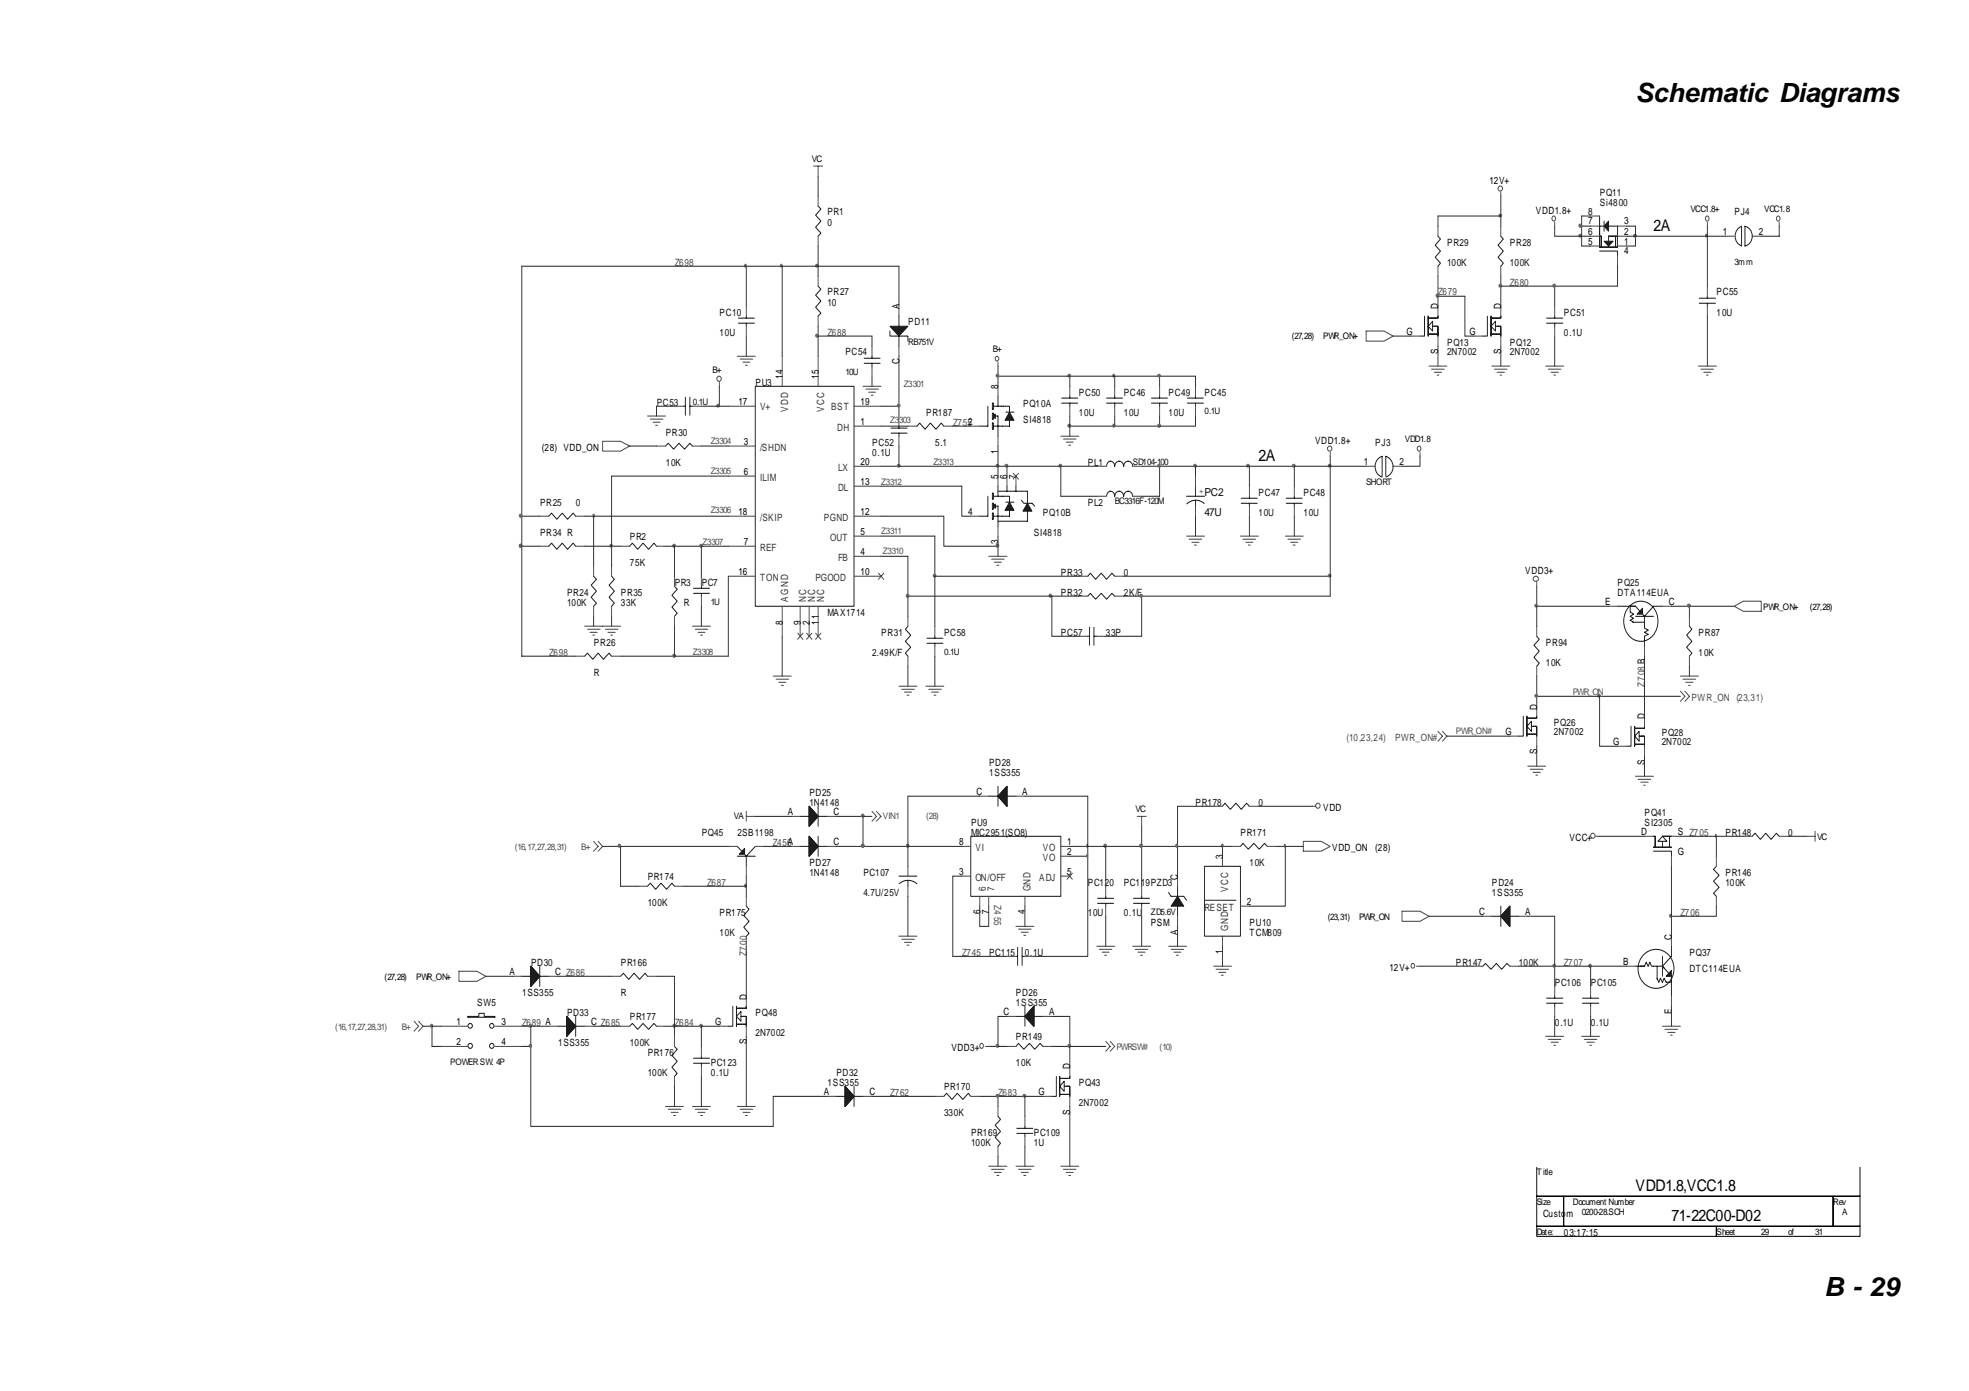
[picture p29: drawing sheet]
<svg xmlns="http://www.w3.org/2000/svg" width="297mm" height="210mm" viewBox="0 0 297 210" stroke-linecap="round" stroke-linejoin="round" font-family="sans-serif">
<defs><g id="words">
<g font-size="4">
<text x="246.7" y="15.4">Schematic Diagrams</text>
<text x="275.2" y="195.6">B - 29</text>
</g>
<g font-size="2.4">
<text x="249.5" y="34.8">2A</text>
<text x="189.8" y="69.6">2A</text>
<text x="246.7" y="179.8">VDD1.8,VCC1.8</text>
<text x="252.2" y="184.3">71-22C00-D02</text>
</g>
<g font-size="1.7" fill="#0d0d0d">
<text x="181.7" y="74.9">PC2</text>
<text x="181.7" y="77.9">47U</text>
</g>
<g font-size="1.5">
<text x="224.7" y="27.7">12V+</text>
<text x="231.7" y="32.2">VDD1.8+</text>
<text x="239.6" y="35.4">6</text>
<text x="239.6" y="33.9">7</text>
<text x="239.6" y="32.4">8</text>
<text x="245" y="35.4">2</text>
<text x="245" y="33.9">3</text>
<text x="259.9" y="35.4">1</text>
<text x="265.3" y="35.4">2</text>
<text x="239.6" y="36.9">5</text>
<text x="245" y="38.4">4</text>
<text x="245" y="36.9">1</text>
<text x="135.7" y="46.7" transform="rotate(-90 135.7 46.7)">A</text>
<text x="217" y="46.7" transform="rotate(-90 217 46.7)">D</text>
<text x="226.5" y="46.7" transform="rotate(-90 226.5 46.7)">D</text>
<text x="212.2" y="50.5">G</text>
<text x="217" y="53.5" transform="rotate(-90 217 53.5)">S</text>
<text x="221.7" y="50.5">G</text>
<text x="226.5" y="53.5" transform="rotate(-90 226.5 53.5)">S</text>
<text x="118.1" y="57.2" transform="rotate(-90 118.1 57.2)">14</text>
<text x="123.5" y="57.2" transform="rotate(-90 123.5 57.2)">15</text>
<text x="135.7" y="55" transform="rotate(-90 135.7 55)">C</text>
<text x="150.6" y="58.8" transform="rotate(-90 150.6 58.8)">8</text>
<text x="111.4" y="61.1">17</text>
<text x="129.8" y="64.1">1</text>
<text x="129.8" y="61.1">19</text>
<text x="81.7" y="68">(28) VDD_ON</text>
<text x="112.2" y="67.1">3</text>
<text x="112.2" y="71.6">6</text>
<text x="129.8" y="70.1">20</text>
<text x="150.6" y="68.5" transform="rotate(-90 150.6 68.5)">1</text>
<text x="198.4" y="66.9">VDD1.8+</text>
<text x="205.7" y="70.1">1</text>
<text x="211.1" y="70.1">2</text>
<text x="111.4" y="77.6">18</text>
<text x="129.8" y="77.6">12</text>
<text x="129.8" y="73.1">13</text>
<text x="146.1" y="77.6">4</text>
<text x="150.6" y="72.4" transform="rotate(-90 150.6 72.4)">5</text>
<text x="152" y="72.4" transform="rotate(-90 152 72.4)">6</text>
<text x="153.3" y="72.4" transform="rotate(-90 153.3 72.4)">7</text>
<text x="112.2" y="82.2">7</text>
<text x="129.8" y="83.7">4</text>
<text x="129.8" y="80.7">5</text>
<text x="150.6" y="82.1" transform="rotate(-90 150.6 82.1)">3</text>
<text x="111.4" y="86.7">16</text>
<text x="129.8" y="86.7">10</text>
<text x="230.1" y="86.6">VDD3+</text>
<text x="118.1" y="94.2" transform="rotate(-90 118.1 94.2)">8</text>
<text x="120.8" y="94.2" transform="rotate(-90 120.8 94.2)">9</text>
<text x="122.2" y="94.2" transform="rotate(-90 122.2 94.2)">2</text>
<text x="123.5" y="94.2" transform="rotate(-90 123.5 94.2)">11</text>
<text x="242.2" y="91.2">E</text>
<text x="251.8" y="91.2">C</text>
<text x="231.9" y="107.1" transform="rotate(-90 231.9 107.1)">D</text>
<text x="227.1" y="110.9">G</text>
<text x="231.9" y="113.8" transform="rotate(-90 231.9 113.8)">S</text>
<text x="243.4" y="112.4">G</text>
<text x="248.1" y="108.5" transform="rotate(-90 248.1 108.5)">D</text>
<text x="147.3" y="119.9">C</text>
<text x="154.2" y="119.9">A</text>
<text x="248.1" y="115.4" transform="rotate(-90 248.1 115.4)">S</text>
<text x="118.9" y="122.9">A</text>
<text x="125.8" y="122.9">C</text>
<text x="199.6" y="122.4">VDD</text>
<text x="247.6" y="125.9">D</text>
<text x="253.1" y="125.9">S Z705</text>
<text x="125.8" y="127.5">C</text>
<text x="144.7" y="127.5">8</text>
<text x="161" y="127.5">1</text>
<text x="161" y="129">2</text>
<text x="184.5" y="129.7" transform="rotate(-90 184.5 129.7)">3</text>
<text x="201" y="128.4">VDD_ON</text>
<text x="207.5" y="128.4">(28)</text>
<text x="236.8" y="126.9">VCC+</text>
<text x="253.1" y="129">G</text>
<text x="144.7" y="132">3</text>
<text x="147.9" y="138" transform="rotate(-90 147.9 138)">6</text>
<text x="149.2" y="138" transform="rotate(-90 149.2 138)">7</text>
<text x="154.7" y="138" transform="rotate(-90 154.7 138)">4</text>
<text x="161" y="132">5</text>
<text x="177.7" y="132.7" transform="rotate(-90 177.7 132.7)">C</text>
<text x="188.1" y="136.5">2</text>
<text x="173.6" y="139.7">PSM</text>
<text x="177.7" y="141" transform="rotate(-90 177.7 141)">A</text>
<text x="223.2" y="138">C</text>
<text x="230.1" y="138">A</text>
<text x="252.2" y="141.8" transform="rotate(-90 252.2 141.8)">C</text>
<text x="76.9" y="147.1">A</text>
<text x="83.8" y="147.1">C Z686</text>
<text x="184.5" y="144" transform="rotate(-90 184.5 144)">1</text>
<text x="209.6" y="146.5">12V+</text>
<text x="244.9" y="145.6">B</text>
<text x="68.9" y="154.7">1</text>
<text x="75.6" y="154.7">3</text>
<text x="89.2" y="154.7">C Z685</text>
<text x="107.9" y="154.7">G</text>
<text x="112.7" y="150.8" transform="rotate(-90 112.7 150.8)">D</text>
<text x="151.4" y="153.1">C</text>
<text x="158.3" y="153.1">A</text>
<text x="252.2" y="153.1" transform="rotate(-90 252.2 153.1)">E</text>
<text x="68.9" y="157.7">2</text>
<text x="75.6" y="157.7">4</text>
<text x="112.7" y="157.6" transform="rotate(-90 112.7 157.6)">S</text>
<text x="143.5" y="158.5">VDD3+</text>
<text x="161.4" y="161.4" transform="rotate(-90 161.4 161.4)">D</text>
<text x="124.3" y="165.2">A</text>
<text x="131.2" y="165.2">C</text>
<text x="156.7" y="165.2">G</text>
<text x="161.4" y="168.2" transform="rotate(-90 161.4 168.2)">S</text>
<text x="232.8" y="183.6">Custom</text>
<text x="235.9" y="186.5">03:17:15</text>
</g>
<g font-size="1.5" fill="#0d0d0d">
<text x="241.3" y="29.5">PQ11</text>
<text x="124.8" y="32.5">PR1</text>
<text x="124.8" y="34">0</text>
<text x="241.3" y="31">Si4800</text>
<text x="261.6" y="32.5">PJ4</text>
<text x="218.3" y="37">PR29</text>
<text x="218.3" y="40.1">100K</text>
<text x="227.8" y="37">PR28</text>
<text x="227.8" y="40.1">100K</text>
<text x="108.6" y="47.6">PC10</text>
<text x="124.8" y="44.6">PR27</text>
<text x="124.8" y="46.1">10</text>
<text x="235.9" y="47.6">PC51</text>
<text x="258.9" y="44.6">PC55</text>
<text x="258.9" y="47.6">10U</text>
<text x="108.6" y="50.6">10U</text>
<text x="127.5" y="53.6">PC54</text>
<text x="137" y="49.1">PD11</text>
<text x="218.3" y="52.2">PQ13</text>
<text x="218.3" y="53.6">2N7002</text>
<text x="227.8" y="52.2">PQ12</text>
<text x="227.8" y="53.6">2N7002</text>
<text x="235.9" y="50.6">0.1U</text>
<text x="114" y="58.2">PU3</text>
<text x="162.8" y="59.7">PC50</text>
<text x="169.5" y="59.7">PC46</text>
<text x="176.3" y="59.7">PC49</text>
<text x="181.7" y="59.7">PC45</text>
<text x="99.1" y="61.2">PC53</text>
<text x="100.4" y="65.8">PR30</text>
<text x="139.7" y="62.7">PR187</text>
<text x="154.4" y="61.3">PQ10A</text>
<text x="154.4" y="63.8">SI4818</text>
<text x="162.8" y="62.7">10U</text>
<text x="169.5" y="62.7">10U</text>
<text x="176.3" y="62.7">10U</text>
<text x="100.4" y="70.3">10K</text>
<text x="131.6" y="67.2">PC52</text>
<text x="131.6" y="68.8">0.1U</text>
<text x="141.1" y="67.2">5.1</text>
<text x="164.1" y="70.3">PL1</text>
<text x="207.5" y="67.2">PJ3</text>
<text x="81.5" y="76.3">PR25</text>
<text x="86.9" y="76.3">0</text>
<text x="157.3" y="77.8">PQ10B</text>
<text x="164.1" y="76.3">PL2</text>
<text x="189.8" y="74.8">PC47</text>
<text x="189.8" y="77.8">10U</text>
<text x="196.6" y="74.8">PC48</text>
<text x="196.6" y="77.8">10U</text>
<text x="81.5" y="80.8">PR34 R</text>
<text x="95" y="81.4">PR2</text>
<text x="156" y="80.8">SI4818</text>
<text x="85.5" y="89.9">PR24</text>
<text x="93.7" y="89.9">PR35</text>
<text x="95" y="85.4">75K</text>
<text x="101.8" y="88.4">PR3</text>
<text x="105.9" y="88.4">PC7</text>
<text x="160" y="86.9">PR33</text>
<text x="160" y="89.9">PR32</text>
<text x="169.5" y="86.9">0</text>
<text x="169.5" y="89.9">2K/F</text>
<text x="244" y="88.4">PQ25</text>
<text x="244" y="89.9">DTA114EUA</text>
<text x="85.5" y="91.4">100K</text>
<text x="93.7" y="91.4">33K</text>
<text x="103.1" y="91.4">R</text>
<text x="124.8" y="92.9">MAX1714</text>
<text x="132.9" y="95.9">PR31</text>
<text x="142.4" y="95.9">PC58</text>
<text x="160" y="95.9">PC57</text>
<text x="166.8" y="95.9">33P</text>
<text x="256.2" y="95.9">PR87</text>
<text x="89.6" y="97.4">PR26</text>
<text x="89.6" y="101.9">R</text>
<text x="131.6" y="98.9">2.49K/F</text>
<text x="233.2" y="97.4">PR94</text>
<text x="233.2" y="100.5">10K</text>
<text x="256.2" y="98.9">10K</text>
<text x="234.4" y="109.5">PQ26</text>
<text x="234.4" y="110.9">2N7002</text>
<text x="250.7" y="111">PQ28</text>
<text x="250.7" y="112.4">2N7002</text>
<text x="149.2" y="115.5">PD28</text>
<text x="149.2" y="117.1">1SS355</text>
<text x="122.1" y="120.1">PD25</text>
<text x="122.1" y="121.6">1N4148</text>
<text x="146.5" y="124.6">PU9</text>
<text x="180.4" y="121.6">PR178</text>
<text x="189.8" y="121.6">0</text>
<text x="248.1" y="123.1">PQ41</text>
<text x="248.1" y="124.6">SI2305</text>
<text x="105.9" y="126.1">PQ45</text>
<text x="111.3" y="126.1">2SB1198</text>
<text x="122.1" y="130.6">PD27</text>
<text x="146.5" y="126.1">MIC2951(SO8)</text>
<text x="187.1" y="126.1">PR171</text>
<text x="188.5" y="130.6">10K</text>
<text x="260.3" y="126.1">PR148</text>
<text x="269.8" y="126.1">0</text>
<text x="97.7" y="132.8">PR174</text>
<text x="97.7" y="136.7">100K</text>
<text x="122.1" y="132.1">1N4148</text>
<text x="130.2" y="132.1">PC107</text>
<text x="130.2" y="135.2">4.7U/25V</text>
<text x="164.1" y="133.7">PC120</text>
<text x="169.5" y="133.7">PC119PZD3</text>
<text x="225.1" y="133.7">PD24</text>
<text x="225.1" y="135.2">1SS355</text>
<text x="260.3" y="132.1">PR146</text>
<text x="260.3" y="133.7">100K</text>
<text x="108.6" y="138.2">PR175</text>
<text x="108.6" y="141.2">10K</text>
<text x="164.1" y="138.2">10U</text>
<text x="169.5" y="138.2">0.1U</text>
<text x="188.5" y="139.7">PU10</text>
<text x="188.5" y="141.2">TCM809</text>
<text x="80.1" y="145.7">PD30</text>
<text x="93.7" y="145.7">PR166</text>
<text x="149.2" y="144.2">PC115</text>
<text x="154.6" y="144.2">0.1U</text>
<text x="219.6" y="145.7">PR147</text>
<text x="229.1" y="145.7">100K</text>
<text x="234.5" y="148.8">PC106</text>
<text x="240" y="148.8">PC105</text>
<text x="254.9" y="144.2">PQ37</text>
<text x="254.9" y="146.6">DTC114EUA</text>
<text x="72" y="151.8">SW5</text>
<text x="78.8" y="150.2">1SS355</text>
<text x="85.5" y="153.3">PD33</text>
<text x="93.7" y="150.2">R</text>
<text x="95" y="153.9">PR177</text>
<text x="114" y="153.3">PQ48</text>
<text x="153.3" y="150.2">PD26</text>
<text x="153.3" y="151.8">1SS355</text>
<text x="234.5" y="154.8">0.1U</text>
<text x="240" y="154.8">0.1U</text>
<text x="84.2" y="157.8">1SS355</text>
<text x="95" y="157.8">100K</text>
<text x="97.7" y="159.3">PR176</text>
<text x="107.2" y="160.8">PC123</text>
<text x="114" y="156.3">2N7002</text>
<text x="153.3" y="156.9">PR149</text>
<text x="153.3" y="160.8">10K</text>
<text x="97.7" y="162.3">100K</text>
<text x="107.2" y="162.3">0.1U</text>
<text x="124.8" y="163.8">1SS355</text>
<text x="126.2" y="162.3">PD32</text>
<text x="142.4" y="164.4">PR170</text>
<text x="162.8" y="163.8">PQ43</text>
<text x="162.8" y="166.8">2N7002</text>
<text x="142.4" y="168.4">330K</text>
<text x="146.5" y="171.4">PR169</text>
<text x="146.5" y="172.9">100K</text>
<text x="156" y="171.4">PC109</text>
<text x="156" y="172.9">1U</text>
</g>
<g font-size="1.5" fill="#4a4a4a">
<text x="101.8" y="40.1">Z698</text>
<text x="216.9" y="44.6">Z679</text>
<text x="227.8" y="43.1">Z680</text>
<text x="124.8" y="50.6">Z688</text>
<text x="143.8" y="64.2">Z7552</text>
<text x="82.8" y="98.9">Z698</text>
<text x="248.1" y="103.6" transform="rotate(-90 248.1 103.6)">Z708B</text>
<text x="255.2" y="105.7">PWR_ON (23,31)</text>
<text x="203.1" y="111.8">(10,23,24)</text>
<text x="210.5" y="111.8">PWR_ON#</text>
<text x="116.6" y="127.6">Z456A</text>
<text x="106.7" y="133.7">Z687</text>
<text x="150" y="136.6" transform="rotate(90 150 136.6)">Z455</text>
<text x="253.5" y="138.2">Z706</text>
<text x="112.7" y="144.3" transform="rotate(-90 112.7 144.3)">Z700</text>
<text x="145.1" y="144.2">Z745</text>
<text x="235.9" y="145.7">Z707</text>
<text x="78.8" y="154.8">Z689 A</text>
<text x="101.8" y="154.8">Z684</text>
<text x="134.3" y="165.4">Z762</text>
<text x="150.6" y="165.4">Z683</text>
</g>
<g font-size="1.5" fill="#343434">
<text x="114.7" y="61.9">V+</text>
<text x="118.9" y="62.2" transform="rotate(-90 118.9 62.2)">VDD</text>
<text x="124.3" y="62.2" transform="rotate(-90 124.3 62.2)">VCC</text>
<text x="125.4" y="61.9">BST</text>
<text x="126.3" y="65">DH</text>
<text x="114.7" y="68">/SHDN</text>
<text x="126.4" y="71">LX</text>
<text x="114.7" y="72.5">ILIM</text>
<text x="126.4" y="74">DL</text>
<text x="114.7" y="83.1">REF</text>
<text x="114.7" y="78.6">/SKIP</text>
<text x="124.3" y="78.6">PGND</text>
<text x="125.2" y="81.6">OUT</text>
<text x="114.7" y="87.6">TON</text>
<text x="123" y="87.6">PGOOD</text>
<text x="126.4" y="84.6">FB</text>
<text x="118.9" y="90.8" transform="rotate(-90 118.9 90.8)">AGND</text>
<text x="121.6" y="90.8" transform="rotate(-90 121.6 90.8)">NC</text>
<text x="123" y="90.8" transform="rotate(-90 123 90.8)">NC</text>
<text x="124.3" y="90.8" transform="rotate(-90 124.3 90.8)">NC</text>
<text x="147.2" y="128.4">VI</text>
<text x="157.3" y="129.9">VO</text>
<text x="157.3" y="128.4">VO</text>
<text x="147.2" y="132.9">ON/OFF</text>
<text x="148.7" y="134.5" transform="rotate(-90 148.7 134.5)">6</text>
<text x="150.1" y="134.5" transform="rotate(-90 150.1 134.5)">7</text>
<text x="155.5" y="134.5" transform="rotate(-90 155.5 134.5)">GND</text>
<text x="156.8" y="132.9">ADJ</text>
<text x="181.7" y="137.4">RESET</text>
<text x="185.3" y="134.7" transform="rotate(-90 185.3 134.7)">VCC</text>
<text x="185.3" y="140.6" transform="rotate(-90 185.3 140.6)">GND</text>
</g>
<g font-size="1.4">
<text x="122.5" y="24.5">VC</text>
<text x="255" y="32.1">VCC1.8+</text>
<text x="266.1" y="32.1">VCC1.8</text>
<text x="149.8" y="53.2">B+</text>
<text x="194.9" y="51.2">(27,28)</text>
<text x="199.6" y="51.2">PWR_ON+</text>
<text x="107.5" y="56.2">B+</text>
<text x="211.9" y="66.8">VDD1.8</text>
<text x="266" y="92">PWR_ON+</text>
<text x="273" y="92">(27,28)</text>
<text x="110.7" y="123.7">VA</text>
<text x="171.3" y="122.6">VC</text>
<text x="274.1" y="126.7">VC</text>
<text x="200.3" y="138.8">(23,31)</text>
<text x="205" y="138.8">PWR_ON</text>
<text x="58" y="147.8">(27,28)</text>
<text x="62.8" y="147.8">PWR_ON+</text>
<text x="231.8" y="177.3">Title</text>
<text x="231.8" y="181.8">Size</text>
<text x="237.3" y="181.8">Document Number</text>
<text x="238.6" y="183.3">0200-28.SCH</text>
<text x="276.5" y="181.8">Rev</text>
<text x="277.9" y="183.3">A</text>
<text x="231.8" y="186.3">Date:</text>
<text x="258.9" y="186.3">Sheet</text>
<text x="265.7" y="186.3">29</text>
<text x="269.8" y="186.3">of</text>
<text x="273.8" y="186.3">31</text>
</g>
<g font-size="1.4" fill="#0d0d0d">
<text x="261.6" y="39.9">3mm</text>
<text x="137" y="52">RB751V</text>
<text x="127.5" y="56.5">10U</text>
<text x="104.5" y="61.1">0.1U</text>
<text x="181.7" y="62.5">0.1U</text>
<text x="170.9" y="70.1">SD104-100</text>
<text x="168.2" y="76.1">BC3316F-120M</text>
<text x="206.1" y="73.1">SHORT</text>
<text x="107.2" y="91.2">1U</text>
<text x="142.4" y="98.8">0.1U</text>
<text x="173.6" y="138">ZD5.6V</text>
<text x="67.9" y="160.7">POWER SW. 4P</text>
</g>
<g font-size="1.4" fill="#4a4a4a">
<text x="136.3" y="58.5">Z3301</text>
<text x="134.3" y="63.9">Z3303</text>
<text x="107.2" y="66.9">Z3304</text>
<text x="107.2" y="71.5">Z3305</text>
<text x="140.8" y="70.1">Z3313</text>
<text x="107.2" y="77.5">Z3306</text>
<text x="132.9" y="73.1">Z3312</text>
<text x="106" y="82.2">Z3307</text>
<text x="132.9" y="80.5">Z3311</text>
<text x="133.2" y="83.7">Z3310</text>
<text x="104.5" y="98.8">Z3308</text>
<text x="237.3" y="104.8">PWR_ON</text>
<text x="219.6" y="110.7">PWR_ON#</text>
<text x="133.2" y="123.7">VIN1</text>
<text x="139.7" y="123.7">(28)</text>
<text x="77.7" y="128.2">(16,17,27,28,31)</text>
<text x="87.7" y="128.2">B+</text>
<text x="50.6" y="155.4">(16,17,27,28,31)</text>
<text x="60.6" y="155.4">B+</text>
<text x="168.4" y="158.4">PWRSW#</text>
<text x="174.9" y="158.4">(10)</text>
</g>
<text font-size="1.4" fill="#1b1b1b" x="180.9" y="74.6">+</text>
</g></defs>
<path d="M231.8 173h48.8v3h-48.8zM231.8 176h48.8v4.5h-48.8zM231.8 180.5h4.1v4.5h-4.1zM231.8 185h27.1v1.6h-27.1zM235.9 180.5h40.6v4.5h-40.6zM258.9 185h21.7v1.6h-21.7zM276.5 180.5h4.1v4.5h-4.1z" fill="none" stroke="#000" stroke-width=".15"/>
<g fill="none" stroke="#4a4a4a" stroke-width=".15">
<path d="M122.7 25.1h1.4M123.4 25.1v1.5M123.4 29.6v1.5M123.4 35.6v1.5M216.9 34.1v1.5M226.4 29v.6M226.4 34.1v1.5M234.3 32.6a.34 .34 0 0 1 .4 .4 .34 .34 0 0 1-.4 .3 .45 .45 0 0 1 0-.7zM234.5 33.5v.6M240 35.6h1.3M240 37.1h1.3M240 34.1h1.3"/>
<path d="M240 32.6h1.3M244 38.7v1.5M244 35.6h1.4M244 37.1h1.4M244 34.1h1.4M257.4 32.6a.34 .34 0 0 1 .4 .4 .34 .34 0 0 1-.4 .3 .45 .45 0 0 1 0-.7zM257.6 33.5v.6M260.3 35.6h1.3M264.3 35.6h1.4M268.1 32.6a.34 .34 0 0 1 .4 .4 .34 .34 0 0 1-.4 .3 .45 .45 0 0 1 0-.7zM268.4 33.5v.6M108.5 57.7v.6"/>
<path d="M111.2 53.8h2.7M111.7 54.2h1.9M112.1 54.7h1M112.5 55.1h.3M112.6 46.2v1.5M112.6 49.2v1.5M118 53.8v4.5M123.4 41.7v1.5M123.4 47.7v1.5M123.4 53.8v4.5M130.2 58.3h2.7M130.6 58.7h1.9"/>
<path d="M131 59.2h1.1M131.4 59.6h.3M131.5 52.2v1.6M131.5 55.2v1.6M135.6 46.2v1.5M135.6 52.2v1.6M150.3 53.8h.1a.34 .34 0 0 1 .3 .4 .34 .34 0 0 1-.4 .2 .43 .43 0 0 1 0-.6zM150.6 54.7v.5M150.6 58.3v1.5M161.4 58.3v1.5M168.2 58.3v1.5M174.9 58.3v1.5"/>
<path d="M180.4 58.3v1.5M206.1 50h2.7l1.4 .7-1.4 .8h-2.7zM212.9 50.7h1.3M215.6 55.2h2.7M216 55.7h1.9M216.4 56.2h1.1M216.8 56.6h.3M216.9 40.2v1.5M216.9 46.2v1.5M216.9 50.7v1.5M222.3 50.7h1.4M225.1 55.2h2.7"/>
<path d="M225.4 55.7h1.9M225.9 56.2h1.1M226.3 56.6h.2M226.4 40.2v1.5M226.4 46.2v1.5M226.4 50.7v1.5M233.2 55.2h2.7M233.6 55.7h1.9M234 56.2h1.1M234.4 56.6h.3M234.5 46.2v1.5M234.5 49.2v1.5"/>
<path d="M256.2 55.2h2.7M256.6 55.7h1.9M257 56.2h1.1M257.4 56.6h.3M257.6 43.2v1.5M257.6 46.2v1.5M81.4 77.9h1.4M86.8 77.9h1.4M90.9 66.6h2.7l1.4 .7-1.4 .8h-2.7zM97.7 62.8h2.7M98.1 63.2h1.9M98.5 63.7h1.1"/>
<path d="M98.9 64.2h.3M99 67.3h1.4M101.7 61.3h1.4M104.5 67.3h1.3M104.5 61.3h1.3M109.9 67.3h4M109.9 71.8h4M109.9 77.9h4M109.9 61.3h4M128.8 64.3h4.1M128.8 77.9h4.1M128.8 73.4h4.1"/>
<path d="M128.8 61.3h4.1M128.8 70.4h4.1M135.6 62.8v1.5M135.6 65.8v1.5M137 64.3h1.3M142.4 64.3h1.3M146.4 64.3h1.4M146.4 77.9h1.4M150.6 65.8v1.5M150.6 71.8v1.6M150.6 79.4v1.5M151.9 71.8v1.6"/>
<path d="M153.3 71.8v1.6M160 65.8h2.7M160.4 66.3h1.9M160.8 66.7h1.1M161.2 67.2h.3M161.4 61.3v1.5M165.5 70.4h1.3M165.5 74.9h1.3M168.2 61.3v1.5M170.9 70.4h1.3M170.9 74.9h1.3M174.9 61.3v1.5"/>
<path d="M180.4 61.3v1.5M180.4 71.8v1.6M180.4 76.4v1.5M188.5 73.4v1.5M188.5 76.4v1.5M195.3 73.4v1.5M195.3 76.4v1.5M200.7 68.2v.6M206.1 70.4h1.3M210.2 70.4h1.3M213.9 67.4a.34 .34 0 0 1 .4 .3 .34 .34 0 0 1-.4 .3 .45 .45 0 0 1 0-.6zM214.2 68.2v.6"/>
<path d="M81.4 82.4h1.4M86.8 99h1.4M86.8 82.4h1.4M88.2 94.5h5.4M88.6 95h1.9M89 95.4h1.1M89.4 95.8h.3M89.6 85.4v1.6M89.6 91.5v1.5M91.3 95h1.9M91.7 95.4h1.1M92.1 95.8h.3"/>
<path d="M92.3 99h1.3M92.3 85.4v1.6M92.3 91.5v1.5M93.6 82.4h1.4M99 82.4h1.4M101.7 87v1.5M101.7 93v1.5M104.5 94.5h2.7M104.9 95h1.9M105.3 95.4h1.1M105.7 95.8h.3M105.8 87v1.5"/>
<path d="M105.8 90v1.5M109.9 82.4h4M109.9 87h4M118 91.5v4.5M120.7 91.5v4.5M122.1 91.5v4.5M123.4 91.5v4.5M128.8 80.9h4.1M128.8 83.9h4.1M128.8 87h4.1M137 93v1.5M137 99v1.5"/>
<path d="M141 94.5v1.5M141 97.5v1.5M149.2 83.9h2.7M149.6 84.4h1.9M150 84.8h1.1M150.4 85.3h.3M162.7 87h1.4M162.7 90h1.4M162.7 96h1.4M165.5 96h1.3M168.2 87h1.3M168.2 90h1.3"/>
<path d="M179 80.9h2.7M179.4 81.4h1.9M179.8 81.8h1.1M180.2 82.3h.3M187.1 80.9h2.7M187.5 81.4h1.9M187.9 81.8h1.1M188.3 82.3h.3M193.9 80.9h2.7M194.3 81.4h1.9M194.7 81.8h1.1M195.1 82.3h.3"/>
<path d="M231.8 87.8v.7M231.8 94.5v1.5M242.7 91.5h1.3M248.1 97.5v1.5M250.8 91.5h1.3M254.9 93v1.5M254.9 99v1.5M261.6 91.5l1.4-.8h2.7v1.5h-2.7zM116.6 102h2.8M117.1 102.5h1.9M117.5 103h1.1M117.9 103.4h.3"/>
<path d="M135.6 103.6h2.7M136 104h1.9M136.5 104.4h1M136.8 104.9h.3M139.7 103.6h2.7M140.1 104h1.9M140.5 104.4h1.1M140.9 104.9h.3M216.9 110.4l.7 .7-.7 .7M217.6 110.4l.7 .7-.7 .7M227.8 111.1h1.3M230.5 115.6h2.7"/>
<path d="M230.9 116.1h1.9M231.3 116.5h1.1M231.7 117h.3M231.8 100.5v1.5M231.8 106.6v1.5M231.8 111.1v1.5M244 112.6h1.4M246.7 117.1h2.7M247.1 117.6h1.9M247.5 118h1.1M248 118.5h.2M248.1 108.1v1.5"/>
<path d="M248.1 112.6v1.5M253.5 102h2.7M253.5 104.3l.7 .8-.7 .7M253.9 102.5h1.9M254.2 104.3l.7 .8-.7 .7M254.3 103h1.1M254.7 103.4h.3M89.6 127l.6 .7-.6 .7M90.2 127l.7 .7-.7 .7M96.3 133.7h1.4M101.7 133.7h1.4M109.9 127.7h1.3"/>
<path d="M112.6 123.2h1.3M112.6 122.4v1.5M112.6 130.7v1.5M112.6 135.3v1.4M113.9 127.7h1.4M119.4 123.2h1.3M119.4 127.7h1.3M124.8 123.2h1.3M124.8 127.7h1.3M131.5 122.4l.7 .8-.7 .7M132.2 122.4l.7 .8-.7 .7M137 130.7v1.5"/>
<path d="M137 133.7v1.6M145.1 127.7h1.3M145.1 132.2h1.3M147.8 135.3v1.4M147.8 120.1h1.4M149.2 135.3v1.4M153.3 139.8h2.7M153.3 120.1h1.3M154.6 135.3v1.4M160 127.7h1.4M160 132.2h1.4M160 129.2h1.4"/>
<path d="M166.8 133.7v1.6M166.8 136.7v1.6M171.6 123.2h1.3M172.2 123.2v1.5M172.2 133.7v1.6M172.2 136.7v1.6M177.6 132.2v1.5M177.6 138.3v1.5M183.1 121.7h1.3M184.4 129.2v1.5M185.8 127.7h1.3M187.1 136.7h1.4"/>
<path d="M188.5 121.7h1.3M191.2 127.7h1.3M196.6 127h2.7l1.4 .7-1.4 .7h-2.7zM198 121.7h.5M211.5 137.5h2.7l1.4 .8-1.4 .7h-2.7zM223.7 138.3h1.4M229.1 138.3h1.4M240.8 126.2h.5M248.1 126.2h1.3M252.1 126.2h1.4M252.1 129.2v1.5M258.9 129.2v1.5"/>
<path d="M258.9 135.3v1.4M263 126.2h1.3M268.4 126.2h1.4M272.5 126.2h1.3M273.8 125.4v1.6M62.5 154.1l.6 .8-.6 .7M63.1 154.1l.7 .8-.7 .7M66.5 157.9h4.1M66.5 154.9h4.1M69.2 146.6h2.7l1.4 .7-1.4 .8h-2.7zM74.7 157.9h4M74.7 154.9h4"/>
<path d="M77.4 147.3h1.3M82.8 154.9h1.3M82.8 147.3h1.3M88.2 154.9h1.4M92.3 147.3h1.3M93.6 154.9h1.4M97.7 147.3h1.3M99 154.9h1.4M101.7 156.4v1.5M105.8 157.9v1.5M108.5 154.9h1.4M112.6 141.3v1.5"/>
<path d="M112.6 150.3v1.6M112.6 154.9v1.5M135.6 141.3h2.7M136 141.7h1.9M136.5 142.2h1M136.8 142.6h.3M147.9 157.5a.34 .34 0 0 1 .5 .3 .34 .34 0 0 1-.5 .4 .45 .45 0 0 1 0-.7zM148.6 157.9h.6M151.9 157.9h1.4M151.9 144.3h1.4M151.9 153.4h1.4M153.6 140.2h1.9"/>
<path d="M154.1 140.7h1M154.4 141.1h.3M154.6 144.3h1.4M157.3 157.9h1.4M157.3 153.4h1.4M165.5 142.8h2.7M165.8 143.3h1.9M166.3 143.7h1M166.6 144.1h.3M166.8 157.1l.7 .8-.7 .7M167.5 157.1l.7 .8-.7 .7M170.9 142.8h2.7"/>
<path d="M171.3 143.3h1.9M171.7 143.7h1M172.1 144.1h.3M176.3 142.8h2.7M176.7 143.3h1.9M177.1 143.7h1.1M177.5 144.1h.3M183.1 145.8h2.7M183.4 146.3h2M183.9 146.7h1M184.2 147.2h.3M184.4 141.3v1.5"/>
<path d="M213 145.4h.1a.34 .34 0 0 1 .3 .4 .34 .34 0 0 1-.4 .2 .43 .43 0 0 1 0-.6zM213.7 145.8h.5M222.3 145.8h1.4M227.8 145.8h1.3M233.2 156.4h2.7M233.6 156.8h1.9M234 157.3h1.1M234.4 157.7h.3M234.5 148.8v1.5M234.5 151.9v1.5M238.6 156.4h2.7M239 156.8h1.9"/>
<path d="M239.4 157.3h1.1M239.8 157.7h.3M240 148.8v1.5M240 151.9v1.5M245.4 145.8h1.3M250.8 154.9h2.7M251.2 155.3h1.9M251.6 155.8h1.1M252 156.2h.3M252.1 141.3v1.5M252.1 150.3v1.6M100.4 167h2.7"/>
<path d="M100.8 167.4h1.9M101.2 167.9h1.1M101.6 168.3h.3M101.7 162.4v1.5M104.5 167h2.7M104.9 167.4h1.9M105.3 167.9h1.1M105.7 168.3h.3M105.8 160.9v1.5M111.2 167h2.7M111.7 167.4h1.9M112.1 167.9h1"/>
<path d="M112.5 168.3h.3M124.8 165.4h1.3M130.2 165.4h1.3M141 165.4h1.4M146.4 165.4h1.4M149.2 176h2.7M149.6 176.5h1.9M150 176.9h1.1M150.4 177.4h.3M150.6 167v1.4M150.6 173v1.5M153.3 176h2.7"/>
<path d="M153.6 176.5h1.9M154.1 176.9h1M154.4 177.4h.3M154.6 168.4v1.6M154.6 171.5v1.5M157.3 165.4h1.4M160 176h2.7M160.4 176.5h1.9M160.8 176.9h1.1M161.2 177.4h.3M161.4 160.9v1.5M161.4 165.4v1.6"/>
<circle cx="226.3" cy="28.4" r=".36"/>
<circle cx="108.5" cy="57.2" r=".36"/>
<circle cx="200.6" cy="67.7" r=".36"/>
<circle cx="231.7" cy="87.3" r=".39"/>
<circle cx="198.8" cy="121.6" r=".36"/>
<circle cx="240.3" cy="126.1" r=".36"/>
</g>
<g fill="none" stroke="#1b1b1b" stroke-width=".15">
<path d="M123.4 31.1l.4 .4-.8 1 .8 .9-.8 .9 .8 .9-.4 .4M216.9 35.6l.4 .5-.8 .9 .8 .9-.8 .9 .8 .9-.4 .5M226.4 35.6l.4 .5-.8 .9 .8 .9-.8 .9 .8 .9-.4 .5M241.3 37.9h2.7v.8M241.3 37.3h2.7M241.3 32.6v4.5M241.3 34.1h2.7v3M241.6 37.1v-1.5h-.3h.3v1.7M242 33.4v1.5M243.7 35.6v1.7M244 35.6h-1.3v1.5M262.7 34.2a1.58 1.58 0 0 0-.9 1.4 1.58 1.58 0 0 0 .9 1.5"/>
<path d="M262.7 34.1v3M263.2 34.1v3a1.55 1.55 0 0 0 1.1-1.5 1.55 1.55 0 0 0-1.1-1.4M103.4 59.9v2.8M104.1 59.9v2.8M111.4 48.8h2.4M111.4 48h2.4M112.6 47.7v.3M112.6 48.8v.4M113.9 58.3h14.9v33.2h-14.9zM123.4 43.2l.4 .4-.8 .9 .8 .9-.8 1 .8 .8-.4 .5M130.4 54.8h2.4M130.4 54.1h2.4"/>
<path d="M131.5 53.8v.3M131.5 54.8v.4M134.3 50v.7h2.7v.8M135.6 47.7v1.5M135.6 50.7v1.5M150.6 59.8v1.5M161.4 59.8v.3M168.2 59.8v.3M174.9 59.8v.3M180.4 59.8v.3M214.9 47.7v3h-.7M215.4 48h1.5v-.3v.3h-1.3"/>
<path d="M215.4 47.7v3M215.4 50.4h1.5M216.1 49.2h.8v1.5v-1.5h-.5M216.1 48.5v1.5l-.7-.8zM224.4 47.7v3h-.7M224.9 48h1.5v-.3v.3h-1.3M224.9 50.4h1.5M224.9 47.7v3M225.6 49.2h.8v1.5v-1.5h-.5M225.6 48.5v1.5l-.7-.8zM233.3 48.8h2.5M233.3 48h2.5"/>
<path d="M234.5 47.7v.3M234.5 48.8v.4M256.3 45.8h2.5M256.3 45h2.5M257.6 44.7v.3M257.6 45.8v.4M82.8 77.9l.4-.5 .8 1 .8-1 .8 1 .9-1 .3 .5M100.4 67.3l.4-.4 .8 .9 .8-.9 .9 .9 .8-.9 .4 .4M103.1 61.3h.3M104.1 61.3h.4M134.4 65.4h2.4M134.4 64.6h2.4"/>
<path d="M135.6 64.3v.3M135.6 65.4v.4M138.3 64.3l.4-.5 .8 1 .9-1 .8 1 .8-1 .4 .5M149 61.3v3h-1.2M149 74.9v3h-1.2M149.7 63.8h.2v1h-.2zM149.7 62.4h.2v.8h-.2zM149.7 60.8h.2v1h-.2zM149.7 77.4h.2v1h-.2zM149.7 75.9h.2v.9h-.2zM149.7 74.4h.2v.9h-.2zM149.9 61.3h2.4v.9"/>
<path d="M149.9 74.9h2.4v.9M150.1 62.5v.6l-.2-.3zM150.1 76.1v.6l-.2-.3zM150.1 62.8h.5v3M150.1 76.4h.5v3M150.6 73.4v1.5M150.6 74.1h4.4v1.8M151.7 62.2h1.3M151.7 75.8h1.3M151.9 73.4v.7M152.3 63.4v.9h-2.4M152.3 77v.9h-2.4"/>
<path d="M153.3 73.4v.7M154.1 75.5l.3 .4h1.3l.4 .5M155 77.1v1.6h-4.4M160.2 60.8h2.4M160.2 60.1h2.4M161.4 60.8v.5M166.9 74.9a.63 .63 0 0 1 .6-.8 .63 .63 0 0 1 .7 .8 .68 .68 0 0 1 .6-.8 .68 .68 0 0 1 .7 .8 .68 .68 0 0 1 .7-.8 .68 .68 0 0 1 .7 .8M166.9 70.4a.63 .63 0 0 1 .6-.8 .63 .63 0 0 1 .7 .8 .68 .68 0 0 1 .6-.8 .68 .68 0 0 1 .7 .8 .68 .68 0 0 1 .7-.8 .68 .68 0 0 1 .7 .8M166.9 60.8h2.4M166.9 60.1h2.4M168.2 60.8v.5M173.7 60.8h2.4"/>
<path d="M173.7 60.1h2.4M174.9 60.8v.5M179 74.9h2.7M179.1 60.8h2.4M179.1 60.1h2.4M180.4 60.8v.5M180.4 73.4v1.5M180.4 75.5v.9M181.7 76a1.89 1.89 0 0 0-2.7 0M187.3 75.9h2.4M187.3 75.2h2.4M188.5 74.9v.3"/>
<path d="M188.5 75.9v.5M194 75.9h2.4M194 75.2h2.4M195.3 74.9v.3M195.3 75.9v.5M208.5 68.9a1.66 1.66 0 0 0-1.1 1.5 1.66 1.66 0 0 0 1.1 1.6M208.5 68.8v3M209.1 68.9a1.65 1.65 0 0 1 1.1 1.5 1.65 1.65 0 0 1-1.1 1.6M209.1 68.8v3M82.8 82.4l.4-.4 .8 .9 .8-.9 .8 .9 .9-.9 .3 .4M88.2 99l.4-.4 .8 .9 .8-.9 .8 .9 .9-.9 .4 .4M89.6 87l.4 .4-.8 .9 .8 .9-.8 .9 .8 .9-.4 .5"/>
<path d="M92.3 87l.4 .4-.8 .9 .8 .9-.8 .9 .8 .9-.4 .5M95 82.4l.4-.4 .8 .9 .8-.9 .9 .9 .8-.9 .3 .4M101.7 88.5l.5 .4-.8 .9 .8 .9-.8 .9 .8 .9-.5 .5M104.6 89.5h2.4M104.6 88.8h2.4M105.8 88.5v.3M105.8 89.5v.5M137 94.5l-.4 .5 .8 .8-.8 1 .8 .9-.8 .9 .4 .4M139.8 97.1h2.5M139.8 96.3h2.5M141 96v.3M141 97.1v.4"/>
<path d="M164.1 87l.4-.5 .8 .9 .8-.9 .8 .9 .8-.9 .5 .5M164.1 90l.4-.5 .8 .9 .8-.9 .8 .9 .8-.9 .5 .5M164.1 96h.3M164.4 94.7v2.7M165 96h.5M165 94.7v2.7M231.8 96l.4 .5-.8 .9 .8 .9-.8 .9 .8 .9-.4 .4M244 91.5h2.7l.7 .7M245.9 91.4a2.41 2.41 0 0 1 4 1 3.2 3.2 0 0 1-1.8 4.3 2.72 2.72 0 0 1-3.1-3 3.2 3.2 0 0 1 .9-2.3zM245.9 91.5v.9l.5 .3-.5 .3 .5 .3-.5 .3 .5 .3M246.3 93.9h1.8M246.7 93h2.7"/>
<path d="M247.8 92.7l.3 .3M248.1 93v1.8l.5 .3-.5 .3 .5 .3-.5 .3v1.5M250.8 91.5h-1.4l-1.3 1.5M254.9 94.5l.3 .5-.8 .8 .8 1-.8 .9 .8 .9-.3 .4M150.6 118.7v3M229.8 108.1v3h-.7M230.3 108.4h1.5v-.3v.3h-1.3M230.3 108.1v3M230.3 110.8h1.5M231 109.6h.8v1.5v-1.5h-.5M231 108.8v1.6l-.7-.8zM246.1 109.6v3h-.7"/>
<path d="M246.6 109.9h1.5v-.3v.3h-1.4M246.6 109.6v3M246.6 112.3h1.5M247.3 111.1h.8v1.5v-1.5h-.6M247.3 110.4v1.4l-.7-.7zM97.7 133.7l.4-.4 .8 .9 .8-.9 .9 .9 .8-.9 .3 .4M111.2 129.2h2.7M111.2 127.7l.7 .7M112.3 128.9l.3 .3M112.6 136.7l.4 .5-.8 .9 .8 .9-.8 .9 .8 .9-.4 .5M112.6 129.2v1.5M113.9 127.7l-1.3 1.5"/>
<path d="M120.7 123.2h1.4M120.7 127.7h1.4M123.4 121.7v3M123.4 126.2v3M123.4 123.2h1.4M123.4 127.7h1.4M135.6 132.2h2.7M135.7 133.4a2 2 0 0 1 2.6 0M137 132.8v.9M146.4 126.2h13.6v9.1h-13.6zM149.2 120.1h1.4M151.9 120.1h1.4"/>
<path d="M165.6 136.3h2.4M165.6 135.6h2.4M166.8 135.3v.3M166.8 136.3v.4M171 136.3h2.4M171 135.6h2.4M172.2 135.3v.3M172.2 136.3v.4M176.3 134.7l.4 .6h1.9l.4 .6M177.6 133.7v1.6M177.6 136.7v1.6M181.7 130.7h5.4v10.6h-5.4z"/>
<path d="M184.4 121.7l.4-.5 .8 .9 .9-.9 .8 .9 .8-.9 .4 .5M187.1 127.7l.4-.4 .8 .8 .9-.8 .8 .8 .8-.8 .4 .4M225.1 138.3h1.3M226.4 136.7v3.1M227.8 138.3h1.3M249.4 128.4h2.7v.8M249.4 127.9h2.7M249.7 127.7v-1.5h-.3h.3v1.7M250.8 126.2l.7 .8h-1.4zM250.8 126.2h1.3M250.8 127v.9M251.9 126.2v1.7"/>
<path d="M258.9 130.7l-.4 .5 .8 .9-.8 .9 .8 .9-.8 .9 .4 .5M264.3 126.2l.5-.5 .8 1 .8-1 .8 1 .8-1 .4 .5M70.6 153.4h1.6v-.5h.8v.5h1.7v.1h-4.1zM78.7 147.3h1.4M81.4 145.8v3M81.4 147.3h1.4M84.1 154.9h1.4M86.8 153.4v3M86.8 154.9h1.4M93.6 147.3l.4-.4 .8 .9 .8-.9 .9 .9 .8-.9 .4 .4M95 154.9l.4-.5 .8 .9 .8-.9 .9 .9 .8-.9 .3 .5M101.7 157.9l.5 .4-.8 1 .8 .9-.8 .8 .8 1-.5 .4"/>
<path d="M104.6 159.7h2.4M105.8 159.4v.3M110.6 151.9v3h-.7M111.1 152.2h1.5v-.3v.3h-1.4M111.1 151.9v3M111.1 154.6h1.5M111.8 153.4h.8v1.5v-1.5h-.5M111.8 152.6v1.5l-.7-.7zM153.3 157.9l.3-.5 .8 .9 .9-.9 .8 .9 .8-.9 .4 .5M153.3 144.3h.2M153.3 153.4h1.3M153.5 143v2.7"/>
<path d="M154.2 144.3h.4M154.2 143v2.7M154.6 151.9v3M156 153.4h1.3M223.7 145.8l.4-.4 .8 .9 .8-.9 .8 .9 .8-.9 .5 .4M233.3 151.4h2.5M233.3 150.6h2.5M234.5 150.3v.3M234.5 151.4v.5M238.7 151.4h2.5M238.7 150.6h2.5M240 150.3v.3"/>
<path d="M240 151.4v.5M248.1 143.9a2.69 2.69 0 0 1 3-.3 2.69 2.69 0 0 1 1.4 2.6 2.72 2.72 0 0 1-2.7 2.9 2.72 2.72 0 0 1-2.7-2.9 3 3 0 0 1 1-2.3zM250 147.6l.2 .6 .3-.6 .3 .6 .2-.6 .3 .6h.8M250 145.8v2M250.8 144.3v3M251 146.1l-.2-.3 1.3 1.5v3M252.1 142.8v1.5l-1.3 1.5h-1.7l-.2-.6-.3 .6-.3-.6-.2 .6h-1.4M104.6 160.4h2.4M105.8 160.4v.5M126.1 165.4h1.4M128.8 163.9v3.1M128.8 165.4h1.4"/>
<path d="M142.4 165.4l.4-.4 .8 .9 .8-.9 .9 .9 .8-.9 .3 .4M150.6 168.4l.3 .5-.8 .9 .8 .9-.8 .9 .8 .9-.3 .5M153.4 171h2.4M153.4 170.3h2.4M154.6 170v.3M154.6 171v.5M159.4 162.4v3h-.7M159.9 162.7h1.5v-.3v.3h-1.4M159.9 162.4v3M159.9 165.1h1.5M160.5 163.9h.9v1.5v-1.5h-.6M160.5 163.2v1.5l-.6-.8z"/>
<circle cx="70.9" cy="157.8" r=".36"/>
<circle cx="70.9" cy="154.8" r=".35"/>
<circle cx="74.2" cy="157.8" r=".36"/>
<circle cx="74.2" cy="154.8" r=".35"/>
</g>
<path d="M152.8 71.4l.8 .9M153.6 71.4l-.8 .9M120.3 95.5l.8 1M121.1 95.5l-.8 1M121.7 95.5l.8 1M122.5 95.5l-.8 1M123 95.5l.8 1M123.8 95.5l-.8 1M132.5 86.5l.8 .9M133.3 86.5l-.8 .9M161 131.8l.8 .9M161.8 131.8l-.8 .9" fill="none" stroke="#4b4b4b" stroke-width=".15"/>
<g fill="#1b1b1b" stroke="#1b1b1b" stroke-width=".15">
<path d="M134.3 49.2h2.7l-1.4 1.5z" fill-rule="evenodd"/>
<path d="M242 36.4h1.3l-.6 .7z" fill-rule="evenodd"/>
<path d="M242.7 33.4v1.5l-.7-.8z" fill-rule="evenodd"/>
<path d="M122.1 121.7l1.3 1.5-1.3 1.5z" fill-rule="evenodd"/>
<path d="M122.1 121.7l1.3 1.5-1.3 1.5z" fill-rule="evenodd"/>
<path d="M122.1 121.7l1.3 1.5-1.3 1.5z" fill-rule="evenodd"/>
<path d="M122.1 126.2l1.3 1.5-1.3 1.5z" fill-rule="evenodd"/>
<path d="M122.1 126.2l1.3 1.5-1.3 1.5z" fill-rule="evenodd"/>
<path d="M122.1 126.2l1.3 1.5-1.3 1.5z" fill-rule="evenodd"/>
<path d="M151.9 118.7v3l-1.3-1.6z" fill-rule="evenodd"/>
<path d="M151.9 118.7v3l-1.3-1.6z" fill-rule="evenodd"/>
<path d="M151.9 118.7v3l-1.3-1.6z" fill-rule="evenodd"/>
<path d="M85.5 153.4l1.3 1.5-1.3 1.5z" fill-rule="evenodd"/>
<path d="M85.5 153.4l1.3 1.5-1.3 1.5z" fill-rule="evenodd"/>
<path d="M85.5 153.4l1.3 1.5-1.3 1.5z" fill-rule="evenodd"/>
<path d="M80.1 145.8l1.3 1.5-1.3 1.5z" fill-rule="evenodd"/>
<path d="M80.1 145.8l1.3 1.5-1.3 1.5z" fill-rule="evenodd"/>
<path d="M80.1 145.8l1.3 1.5-1.3 1.5z" fill-rule="evenodd"/>
<path d="M112.3 128v.9h-.8z" fill-rule="evenodd"/>
<path d="M247.8 91.8v.9h-.8z" fill-rule="evenodd"/>
<path d="M227.8 136.7v3.1l-1.4-1.5z" fill-rule="evenodd"/>
<path d="M227.8 136.7v3.1l-1.4-1.5z" fill-rule="evenodd"/>
<path d="M227.8 136.7v3.1l-1.4-1.5z" fill-rule="evenodd"/>
<path d="M177.6 135.3l1 1.4h-1.9z" fill-rule="evenodd"/>
<path d="M152.3 62.2l.7 1.2h-1.4z" fill-rule="evenodd"/>
<path d="M152.3 75.8l.7 1.2h-1.4z" fill-rule="evenodd"/>
<path d="M155 75.9l.7 1.2h-1.4z" fill-rule="evenodd"/>
<path d="M252.1 146.4v.9h-.8z" fill-rule="evenodd"/>
<path d="M156 151.9v3l-1.4-1.5z" fill-rule="evenodd"/>
<path d="M156 151.9v3l-1.4-1.5z" fill-rule="evenodd"/>
<path d="M156 151.9v3l-1.4-1.5z" fill-rule="evenodd"/>
<path d="M127.5 163.9l1.3 1.5-1.3 1.6z" fill-rule="evenodd"/>
<path d="M127.5 163.9l1.3 1.5-1.3 1.6z" fill-rule="evenodd"/>
<path d="M127.5 163.9l1.3 1.5-1.3 1.6z" fill-rule="evenodd"/>
</g>
<path d="M181.7 135.9h4.8" fill="none" stroke="#343434" stroke-width=".15"/>
<g fill="none" stroke="#2b2b2b" stroke-width=".15">
<path d="M123.4 26.6v3M123.4 37.1v4.6M226.4 29.6v4.5M226.4 32.6h-9.5v1.5M234.5 34.1v1.5h5.5M238.6 34.1h1.4M240 32.6h-1.4v4.5h1.4M245.4 34.1h1.3v3h-1.3M245.4 35.6h14.9M257.6 34.1v9.1M268.4 34.1v1.5h-2.7M108.5 58.3v3"/>
<path d="M112.6 40.2v6M112.6 50.7v3.1M118 40.2v13.6M123.4 50.7h8.1v1.5M123.4 49.2v4.6M131.5 56.8v1.5M135.6 46.2v-6h-56.9v58.8h8.1M135.6 53.8v9M150.6 56.8h29.8v1.5M150.6 55.2v3.1M161.4 56.8v1.5M168.2 56.8v1.5"/>
<path d="M174.9 56.8v1.5M210.2 50.7h2.7M216.9 44.7h4.1v6h1.3M216.9 41.7v4.5M216.9 52.2v3M226.4 41.7v4.5M226.4 52.2v3M234.5 43.2v3M234.5 50.7v4.5M244 40.2v3h-17.6M257.6 47.7v7.5M78.7 77.9h2.7"/>
<path d="M88.2 77.9h21.7M89.6 77.9v7.5M95 67.3h4M101.7 61.3h-2.7v1.5M105.8 67.3h4.1M105.8 61.3h4.1M109.9 71.8h-17.6v10.6h-4.1M132.9 73.4h12.2v4.5h1.3M132.9 77.9h9.5v4.5h8.2M132.9 64.3h4.1M132.9 61.3h2.7M135.6 67.3v3.1"/>
<path d="M143.7 64.3h2.7M150.6 67.3v3.1h-17.7M151.9 70.4h-1.3v1.4M151.9 70.4h13.6M151.9 70.4v1.4M160 70.4v4.5h5.5M161.4 64.3h13.5M161.4 62.8v3M168.2 62.8v1.5M172.2 70.4h8.2M174.9 62.8v1.5M174.9 70.4v4.5h-2.7"/>
<path d="M180.4 62.8v1.5h-5.5M180.4 77.9v3M188.5 70.4h-8.1v1.4M188.5 70.4v3M188.5 77.9v3M188.5 70.4h6.8M195.3 77.9v3M200.7 68.8v21.2h-28.5M206.1 70.4h-10.8v3M214.2 68.8v1.6h-2.7M78.7 82.4h2.7M89.6 93v1.5"/>
<path d="M92.3 93v1.5M93.6 82.4h-1.3v3M93.6 99h8.1M100.4 82.4h9.5M101.7 82.4v4.6M105.8 82.4v4.6M105.8 91.5v3M109.9 87v12h-8.2v-4.5M118 96v6M132.9 80.9h8.1v13.6M132.9 83.9h4.1v9.1M137 90h25.7"/>
<path d="M141 87h21.7M141 99v4.6M150.6 80.9v3M158.7 90v6h4M169.5 90h2.7v6h-5.4M169.5 87h31.2M231.8 88.5v6M231.8 91.5h10.9M248.1 99v9.1M252.1 91.5h9.5M254.9 91.5v1.5M137 100.5v3.1"/>
<path d="M218.3 111.1h9.5M231.8 105.1h9.5v7.5h2.7M231.8 102v4.6M231.8 112.6v3M241.3 105.1h12.2M248.1 114.1v3M254.9 100.5v1.5M90.9 127.7h19M93.6 127.7v6h2.7M103.1 133.7h9.5M112.6 132.2v3.1M113.9 123.2h5.5"/>
<path d="M115.3 127.7h4.1M126.1 127.7h10.9v3M126.1 123.2h5.4M130.2 123.2v4.5M137 135.3v6M145.1 132.2h-1.4v12.1h8.2M147.8 120.1h-10.8v7.6h8.1M147.8 136.7v3.1h1.4v-3.1M154.6 120.1h9.5v9.1h-2.7M154.6 136.7v3.1M161.4 127.7h24.4M164.1 129.2v15.1h-8.1"/>
<path d="M166.8 127.7v6M166.8 138.3v4.5M172.2 124.7v9M172.2 138.3v4.5M177.6 139.8v3M183.1 121.7h-5.5v10.5M184.4 127.7v1.5M189.8 121.7h8.2M192.5 127.7h4.1M193.9 127.7v9h-5.4M215.6 138.3h8.1M230.5 138.3h4v7.5h5.5v3"/>
<path d="M241.3 126.2h6.8M252.1 130.7v10.6M253.5 126.2h5.4v3M258.9 136.7v1.6h-6.8M258.9 126.2h4.1M269.8 126.2h2.7M63.8 154.9h1.4v3h1.3M65.2 154.9h1.3M73.3 147.3h4.1M78.7 154.9h1.4M80.1 157.9v12.1h36.5v-4.6h8.2M82.8 154.9h-2.7v3h-1.4"/>
<path d="M84.1 147.3h8.2M89.6 154.9h4M99 147.3h2.7v9.1M100.4 154.9h5.4M108.5 154.9h-2.7v3M112.6 142.8v7.5M112.6 156.4v10.6M149.2 157.9h2.7M151.9 153.4h-1.3v4.5M158.7 157.9h8.1M158.7 153.4h2.7v7.5M184.4 142.8v3"/>
<path d="M214.2 145.8h8.1M229.1 145.8h5.4v3M234.5 153.4v3M240 145.8h5.4M240 153.4v3M252.1 151.9v3M101.7 163.9v3.1M105.8 162.4v4.6M131.5 165.4h9.5M147.8 165.4h2.8v1.6M150.6 174.5v1.5M150.6 165.4h6.7"/>
<path d="M154.6 165.4v3M154.6 173v3M161.4 167v9"/>
</g>
<g fill="#656565" stroke="#656565" stroke-width=".15">
<path d="M123.1 39.9h.3v.3h-.3z" fill-rule="evenodd"/>
<path d="M101.5 98.8h.3v.3l-.1 .1-.2-.1z" fill-rule="evenodd"/>
<path d="M78.4 82.2h.3v.3l-.2 .1-.1-.1z" fill-rule="evenodd"/>
<path d="M117.8 39.9h.2v.3l-.1 .1-.1-.1z" fill-rule="evenodd"/>
<path d="M123.1 50.5h.3v.1l-.2 .3-.1-.1z" fill-rule="evenodd"/>
<path d="M108.2 61.1h.3v.3h-.3z" fill-rule="evenodd"/>
<path d="M105.6 82.2h.3v.3l-.1 .1-.2-.1z" fill-rule="evenodd"/>
<path d="M101.5 82.2h.3v.3l-.1 .1-.2-.1z" fill-rule="evenodd"/>
<path d="M92.1 82.2h.2l.1 .1-.2 .3-.1-.1z" fill-rule="evenodd"/>
<path d="M78.4 82.2h.3v.3l-.2 .1-.1-.1z" fill-rule="evenodd"/>
<path d="M112.4 39.9h.2v.3l-.1 .1-.1-.1z" fill-rule="evenodd"/>
<path d="M78.4 77.7h.3v.3l-.2 .1-.1-.1z" fill-rule="evenodd"/>
<path d="M158.3 89.7h.3v.4h-.1h-.2z" fill-rule="evenodd"/>
<path d="M136.8 89.7h.3v.4h-.2h-.1z" fill-rule="evenodd"/>
<path d="M172 89.7h.3v.4h-.2h-.1z" fill-rule="evenodd"/>
<path d="M226.2 32.4l.1-.1 .2 .1v.3h-.3z" fill-rule="evenodd"/>
<path d="M226.2 42.9h.3v.4l-.2 .1-.1-.1z" fill-rule="evenodd"/>
<path d="M216.7 44.4h.1h.2v.4h-.3z" fill-rule="evenodd"/>
<path d="M246.5 35.4h.3v.3h-.3z" fill-rule="evenodd"/>
<path d="M238.2 33.9h.3v.3l-.1 .1-.2-.1z" fill-rule="evenodd"/>
<path d="M234.3 42.9h.3v.4l-.1 .1-.2-.1z" fill-rule="evenodd"/>
<path d="M130 122.9h.1h.2v.4h-.3z" fill-rule="evenodd"/>
<path d="M130 127.5l.1-.1 .2 .1v.3h-.3z" fill-rule="evenodd"/>
<path d="M164 127.4l.1 .2-.1 .3-.1-.3z" fill-rule="evenodd"/>
<path d="M172 127.5l.1-.1 .2 .1v.3h-.3z" fill-rule="evenodd"/>
<path d="M166.6 127.5l.1-.1 .2 .1v.3h-.3z" fill-rule="evenodd"/>
<path d="M130 127.5l.1-.1 .2 .1v.3h-.3z" fill-rule="evenodd"/>
<path d="M136.8 127.5l.1-.1 .2 .1v.3h-.3z" fill-rule="evenodd"/>
<path d="M93.3 127.5l.1-.1 .2 .1v.3h-.3z" fill-rule="evenodd"/>
<path d="M112.4 133.5h.2l-.1 .4z" fill-rule="evenodd"/>
<path d="M101.5 154.6h.2h.1v.4h-.1h-.2z" fill-rule="evenodd"/>
<path d="M105.6 154.6h.2h.1v.4h-.1h-.2z" fill-rule="evenodd"/>
<path d="M79.9 154.6h.1h.1l.1 .2-.2 .2h-.1z" fill-rule="evenodd"/>
<path d="M65 154.6h.1h.1l.1 .2-.2 .2h-.1z" fill-rule="evenodd"/>
<path d="M161.2 157.6h.1h.2v.4h-.3z" fill-rule="evenodd"/>
<path d="M184.3 127.5l.1-.1 .1 .1v.1l-.1 .3-.2-.3z" fill-rule="evenodd"/>
<path d="M193.8 127.4l.1 .2-.1 .3-.1-.3z" fill-rule="evenodd"/>
<path d="M172 127.5l.1-.1 .2 .1v.3h-.3z" fill-rule="evenodd"/>
<path d="M257.3 35.4h.2l.1 .2-.2 .2-.1-.2z" fill-rule="evenodd"/>
<path d="M89.5 77.7h.1v.4z" fill-rule="evenodd"/>
<path d="M241.1 104.8h.3v.3h-.3z" fill-rule="evenodd"/>
<path d="M254.6 91.2h.3v.4h-.3z" fill-rule="evenodd"/>
<path d="M231.6 91.2h.3v.4h-.3z" fill-rule="evenodd"/>
<path d="M258.8 125.9l.1 .2-.1 .2z" fill-rule="evenodd"/>
<path d="M251.9 138h.1l.1 .2-.1 .2-.1-.2z" fill-rule="evenodd"/>
<path d="M239.7 145.6l.2-.1 .1 .1v.3h-.3z" fill-rule="evenodd"/>
<path d="M234.3 145.6l.2-.1 .1 .1v.3h-.3z" fill-rule="evenodd"/>
<path d="M254.6 91.2h.3v.4h-.3z" fill-rule="evenodd"/>
<path d="M231.6 104.8h.3v.3h-.3z" fill-rule="evenodd"/>
<path d="M177.4 127.5l.1-.1 .1 .1v.1l-.1 .3-.2-.3z" fill-rule="evenodd"/>
<path d="M167.9 56.5h.2l.1 .2-.2 .2-.1-.2z" fill-rule="evenodd"/>
<path d="M174.7 64.1h.3v.3l-.1 .1-.2-.1z" fill-rule="evenodd"/>
<path d="M161.2 64.1h.3v.3l-.2 .1-.1-.1z" fill-rule="evenodd"/>
<path d="M167.9 64.1h.2l.1 .1-.2 .3-.1-.3z" fill-rule="evenodd"/>
<path d="M150.3 82.2h.3v.3l-.1 .1-.2-.1z" fill-rule="evenodd"/>
<path d="M164 128.9l.1 .2-.1 .3-.1-.3z" fill-rule="evenodd"/>
<path d="M79.9 157.6h.1h.1v.4h-.2z" fill-rule="evenodd"/>
<path d="M150.3 157.6h.2h.1v.4h-.3z" fill-rule="evenodd"/>
<circle cx="200.6" cy="86.9" r=".21"/>
<circle cx="141" cy="86.9" r=".21"/>
<circle cx="135.6" cy="61.2" r=".21"/>
<circle cx="188.3" cy="70.3" r=".21"/>
<circle cx="195.2" cy="70.3" r=".21"/>
<circle cx="200.6" cy="70.3" r=".21"/>
<circle cx="180.3" cy="70.3" r=".21"/>
<circle cx="238.4" cy="35.6" r=".21"/>
<circle cx="150.5" cy="165.4" r=".21"/>
<circle cx="154.5" cy="165.4" r=".21"/>
<circle cx="174.8" cy="70.3" r=".21"/>
<circle cx="135.6" cy="70.3" r=".21"/>
<circle cx="150.5" cy="70.3" r=".21"/>
<circle cx="159.9" cy="70.3" r=".21"/>
<circle cx="151.8" cy="70.3" r=".21"/>
<circle cx="161.3" cy="56.7" r=".21"/>
<circle cx="174.8" cy="56.7" r=".21"/>
<circle cx="150.5" cy="56.7" r=".21"/>
</g>
<path d="M230.9 171.4h50.5v4.6h-50.5z" fill-rule="evenodd" fill="#fff"/>
<use href="#words"/>
</svg>
